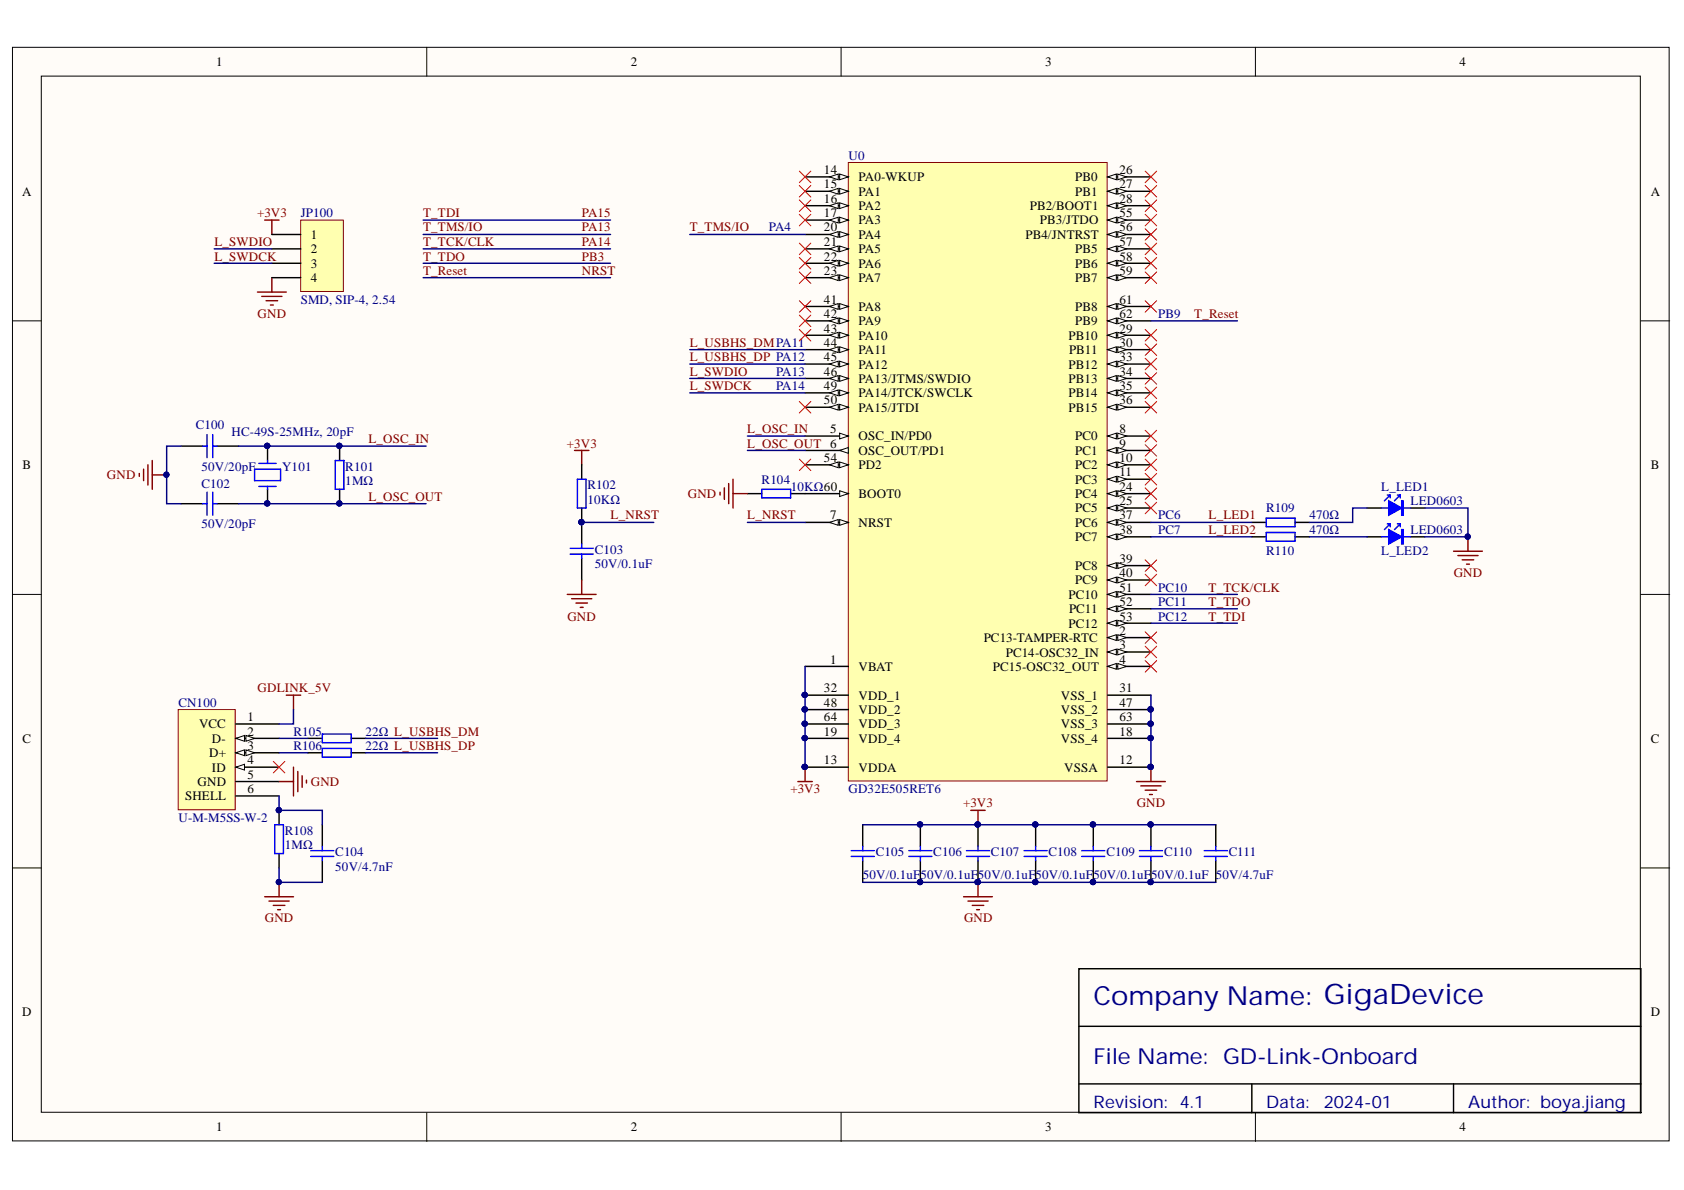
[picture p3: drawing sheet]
<svg xmlns="http://www.w3.org/2000/svg" width="297mm" height="210mm" viewBox="0 0 297 210" stroke-linecap="round" stroke-linejoin="round" font-family="sans-serif">
<defs><g id="words">
<text font-size="4.6" fill="#000080" x="192.9" y="177.3">Company Name: GigaDevice</text>
<text font-size="3.9" fill="#000080" x="192.9" y="187.7">File Name: GD-Link-Onboard</text>
<g font-size="3" fill="#000080">
<text x="192.9" y="195.4">Revision: 4.1</text>
<text x="223.3" y="195.4">Data:</text>
<text x="233.5" y="195.4">2024-01</text>
<text x="259" y="195.4">Author: boya.jiang</text>
</g>
<g font-size="2.3">
<text x="38.2" y="11.7">1</text>
<text x="111.2" y="11.7">2</text>
<text x="184.3" y="11.7">3</text>
<text x="257.4" y="11.7">4</text>
<text x="3.9" y="34.5">A</text>
<text x="145.3" y="30.7">14</text>
<text x="145.3" y="33.2">15</text>
<text x="145.3" y="35.8">16</text>
<text x="151.4" y="31.9">PA0-WKUP</text>
<text x="151.4" y="34.5">PA1</text>
<text x="189.7" y="31.9">PB0</text>
<text x="189.7" y="34.5">PB1</text>
<text x="197.5" y="30.7">26</text>
<text x="197.5" y="33.2">27</text>
<text x="197.5" y="35.8">28</text>
<text x="291.2" y="34.5">A</text>
<text x="145.3" y="38.3">17</text>
<text x="145.3" y="40.8">20</text>
<text x="151.4" y="37">PA2</text>
<text x="151.4" y="39.6">PA3</text>
<text x="181.6" y="37">PB2/BOOT1</text>
<text x="183.4" y="39.6">PB3/JTDO</text>
<text x="197.5" y="38.3">55</text>
<text x="197.5" y="40.8">56</text>
<text x="54.8" y="42.1">1</text>
<text x="54.8" y="44.7">2</text>
<text x="54.8" y="47.2">3</text>
<text x="145.3" y="43.4">21</text>
<text x="145.3" y="46">22</text>
<text x="151.4" y="42.1">PA4</text>
<text x="151.4" y="44.7">PA5</text>
<text x="151.4" y="47.2">PA6</text>
<text x="180.9" y="42.1">PB4/JNTRST</text>
<text x="189.7" y="44.7">PB5</text>
<text x="189.7" y="47.2">PB6</text>
<text x="197.5" y="43.4">57</text>
<text x="197.5" y="46">58</text>
<text x="54.8" y="49.8">4</text>
<text x="145.3" y="48.5">23</text>
<text x="145.3" y="53.6">41</text>
<text x="151.4" y="49.8">PA7</text>
<text x="189.7" y="49.8">PB7</text>
<text x="197.5" y="48.5">59</text>
<text x="197.5" y="53.6">61</text>
<text x="145.3" y="56.1">42</text>
<text x="145.3" y="58.7">43</text>
<text x="151.4" y="54.9">PA8</text>
<text x="151.4" y="57.4">PA9</text>
<text x="151.4" y="59.9">PA10</text>
<text x="188.5" y="59.9">PB10</text>
<text x="189.7" y="54.9">PB8</text>
<text x="189.7" y="57.4">PB9</text>
<text x="197.5" y="56.1">62</text>
<text x="197.5" y="58.7">29</text>
<text x="145.3" y="61.2">44</text>
<text x="145.3" y="63.7">45</text>
<text x="151.4" y="62.5">PA11</text>
<text x="151.4" y="65">PA12</text>
<text x="188.5" y="65">PB12</text>
<text x="188.6" y="62.5">PB11</text>
<text x="197.5" y="61.2">30</text>
<text x="197.5" y="63.7">33</text>
<text x="145.3" y="66.3">46</text>
<text x="145.3" y="68.8">49</text>
<text x="145.3" y="71.3">50</text>
<text x="151.4" y="67.5">PA13/JTMS/SWDIO</text>
<text x="151.4" y="70.1">PA14/JTCK/SWCLK</text>
<text x="188.5" y="67.5">PB13</text>
<text x="188.5" y="70.1">PB14</text>
<text x="197.5" y="66.3">34</text>
<text x="197.5" y="68.8">35</text>
<text x="197.5" y="71.3">36</text>
<text x="146.4" y="76.4">5</text>
<text x="151.4" y="77.7">OSC_IN/PD0</text>
<text x="151.4" y="72.6">PA15/JTDI</text>
<text x="188.5" y="72.6">PB15</text>
<text x="189.7" y="77.7">PC0</text>
<text x="197.5" y="76.4">8</text>
<text x="4" y="82.8">B</text>
<text x="145.3" y="81.5">54</text>
<text x="151.4" y="80.2">OSC_OUT/PD1</text>
<text x="151.4" y="82.8">PD2</text>
<text x="189.7" y="80.2">PC1</text>
<text x="189.7" y="82.8">PC2</text>
<text x="197.5" y="78.9">9</text>
<text x="197.5" y="81.5">10</text>
<text x="291.2" y="82.8">B</text>
<text x="151.4" y="87.8">BOOT0</text>
<text x="189.7" y="85.3">PC3</text>
<text x="189.7" y="87.8">PC4</text>
<text x="197.5" y="84">11</text>
<text x="197.5" y="86.6">24</text>
<text x="197.5" y="89.1">25</text>
<text x="146.4" y="91.6">7</text>
<text x="151.4" y="92.9">NRST</text>
<text x="189.7" y="90.4">PC5</text>
<text x="189.7" y="92.9">PC6</text>
<text x="189.7" y="95.4">PC7</text>
<text x="197.5" y="91.6">37</text>
<text x="197.5" y="94.2">38</text>
<text x="189.7" y="100.5">PC8</text>
<text x="197.5" y="99.2">39</text>
<text x="197.5" y="101.8">40</text>
<text x="188.5" y="105.7">PC10</text>
<text x="189.7" y="103">PC9</text>
<text x="197.5" y="104.4">51</text>
<text x="197.5" y="106.9">52</text>
<text x="173.5" y="113.3">PC13-TAMPER-RTC</text>
<text x="188.5" y="110.7">PC12</text>
<text x="188.6" y="108.2">PC11</text>
<text x="197.5" y="109.5">53</text>
<text x="197.5" y="112">2</text>
<text x="146.4" y="117.1">1</text>
<text x="151.4" y="118.3">VBAT</text>
<text x="175.1" y="118.3">PC15-OSC32_OUT</text>
<text x="177.4" y="115.8">PC14-OSC32_IN</text>
<text x="197.5" y="114.5">3</text>
<text x="197.5" y="117.1">4</text>
<text x="145.3" y="122.1">32</text>
<text x="145.3" y="124.7">48</text>
<text x="151.4" y="123.4">VDD_1</text>
<text x="151.4" y="125.9">VDD_2</text>
<text x="187.1" y="123.4">VSS_1</text>
<text x="187.1" y="125.9">VSS_2</text>
<text x="197.5" y="122.1">31</text>
<text x="197.5" y="124.7">47</text>
<text x="4" y="131">C</text>
<text x="35.1" y="128.5">VCC</text>
<text x="37.4" y="131">D-</text>
<text x="43.7" y="127.2">1</text>
<text x="43.7" y="129.7">2</text>
<text x="145.3" y="127.2">64</text>
<text x="145.3" y="129.7">19</text>
<text x="151.4" y="128.5">VDD_3</text>
<text x="151.4" y="131">VDD_4</text>
<text x="187.1" y="128.5">VSS_3</text>
<text x="187.1" y="131">VSS_4</text>
<text x="197.5" y="127.2">63</text>
<text x="197.5" y="129.7">18</text>
<text x="291.2" y="131">C</text>
<text x="36.9" y="133.6">D+</text>
<text x="37.4" y="136.1">ID</text>
<text x="43.7" y="132.3">3</text>
<text x="43.7" y="134.8">4</text>
<text x="43.7" y="137.4">5</text>
<text x="145.3" y="134.8">13</text>
<text x="151.4" y="136.1">VDDA</text>
<text x="187.7" y="136.1">VSSA</text>
<text x="197.5" y="134.8">12</text>
<text x="32.7" y="141.2">SHELL</text>
<text x="34.9" y="138.6">GND</text>
<text x="43.7" y="139.9">6</text>
<text x="3.9" y="179.3">D</text>
<text x="291.2" y="179.3">D</text>
<text x="38.2" y="199.6">1</text>
<text x="111.2" y="199.6">2</text>
<text x="184.3" y="199.6">3</text>
<text x="257.4" y="199.6">4</text>
</g>
<g font-size="2.3" fill="#000080">
<text x="149.7" y="28.1">U0</text>
<text x="53" y="38.3">JP100</text>
<text x="135.6" y="40.8">PA4</text>
<text x="53" y="53.6">SMD, SIP-4, 2.54</text>
<text x="204.3" y="56.1">PB9</text>
<text x="136.9" y="68.8">PA14</text>
<text x="136.9" y="66.3">PA13</text>
<text x="34.5" y="75.7">C100</text>
<text x="40.9" y="76.9">HC-49S-25MHz, 20pF</text>
<text x="35.5" y="83">50V/20pF</text>
<text x="49.7" y="83">Y101</text>
<text x="60.9" y="83">R101</text>
<text x="35.5" y="86">C102</text>
<text x="60.9" y="85.5">1MΩ</text>
<text x="103.6" y="86.3">R102</text>
<text x="103.6" y="88.8">10KΩ</text>
<text x="134.3" y="85.3">R104</text>
<text x="139.5" y="86.6">10KΩ60</text>
<text x="243.6" y="86.6">L_LED1</text>
<text x="248.8" y="89.1">LED0603</text>
<text x="35.5" y="93.1">50V/20pF</text>
<text x="204.3" y="91.6">PC6</text>
<text x="204.3" y="94.2">PC7</text>
<text x="223.3" y="90.4">R109</text>
<text x="231" y="91.6">470Ω</text>
<text x="231" y="94.2">470Ω</text>
<text x="248.8" y="94.2">LED0603</text>
<text x="104.9" y="97.7">C103</text>
<text x="104.9" y="100.2">50V/0.1uF</text>
<text x="223.3" y="98">R110</text>
<text x="243.6" y="98">L_LED2</text>
<text x="204.3" y="104.4">PC10</text>
<text x="204.3" y="106.9">PC11</text>
<text x="204.3" y="109.5">PC12</text>
<text x="31.5" y="124.7">CN100</text>
<text x="51.8" y="129.7">R105</text>
<text x="64.5" y="129.7">22Ω L_USBHS_DM</text>
<text x="51.8" y="132.3">R106</text>
<text x="64.5" y="132.3">22Ω L_USBHS_DP</text>
<text x="149.7" y="139.9">GD32E505RET6</text>
<text x="31.5" y="145">U-M-M5SS-W-2</text>
<text x="50.3" y="147.2">R108</text>
<text x="50.3" y="149.8">1MΩ</text>
<text x="59.1" y="151.1">C104</text>
<text x="59.1" y="153.6">50V/4.7nF</text>
<text x="152.2" y="155.1">50V/0.1uF</text>
<text x="154.5" y="151.1">C105</text>
<text x="162.3" y="155.1">50V/0.1uF50V/0.1uF50V/0.1uF</text>
<text x="164.6" y="151.1">C106</text>
<text x="174.8" y="151.1">C107</text>
<text x="184.9" y="151.1">C108</text>
<text x="192.9" y="155.1">50V/0.1uF</text>
<text x="195.2" y="151.1">C109</text>
<text x="203" y="155.1">50V/0.1uF</text>
<text x="205.3" y="151.1">C110</text>
<text x="214.5" y="155.1">50V/4.7uF</text>
<text x="216.7" y="151.1">C111</text>
</g>
<g font-size="2.3" fill="#800000">
<text x="45.3" y="38.3">+3V3</text>
<text x="74.6" y="40.8">T_TMS/IO</text>
<text x="74.6" y="38.3">T_TDI</text>
<text x="102.6" y="38.3">PA15</text>
<text x="102.6" y="40.8">PA13</text>
<text x="121.7" y="40.8">T_TMS/IO</text>
<text x="37.8" y="43.4">L_SWDIO</text>
<text x="37.8" y="46">L_SWDCK</text>
<text x="74.6" y="43.4">T_TCK/CLK</text>
<text x="74.6" y="46">T_TDO</text>
<text x="102.6" y="43.4">PA14</text>
<text x="102.6" y="46">PB3</text>
<text x="74.6" y="48.5">T_Reset</text>
<text x="102.6" y="48.5">NRST</text>
<text x="45.4" y="56.1">GND</text>
<text x="210.6" y="56.1">T_Reset</text>
<text x="121.7" y="63.7">L_USBHS_DP PA12</text>
<text x="121.7" y="61.2">L_USBHS_DMPA11</text>
<text x="121.7" y="66.3">L_SWDIO</text>
<text x="121.7" y="68.8">L_SWDCK</text>
<text x="131.8" y="76.4">L_OSC_IN</text>
<text x="65" y="78.2">L_OSC_IN</text>
<text x="100" y="78.9">+3V3</text>
<text x="131.8" y="78.9">L_OSC_OUT 6</text>
<text x="18.9" y="84.5">GND</text>
<text x="65" y="88.3">L_OSC_OUT</text>
<text x="121.3" y="87.8">GND</text>
<text x="107.7" y="91.6">L_NRST</text>
<text x="131.8" y="91.6">L_NRST</text>
<text x="213.2" y="91.6">L_LED1</text>
<text x="213.2" y="94.2">L_LED2</text>
<text x="256.4" y="101.8">GND</text>
<text x="213.2" y="104.4">T_TCK/CLK</text>
<text x="213.2" y="106.9">T_TDO</text>
<text x="100.1" y="109.5">GND</text>
<text x="213.2" y="109.5">T_TDI</text>
<text x="45.4" y="122.1">GDLINK_5V</text>
<text x="54.8" y="138.6">GND</text>
<text x="139.4" y="139.9">+3V3</text>
<text x="169.9" y="142.4">+3V3</text>
<text x="200.5" y="142.4">GND</text>
<text x="46.7" y="162.7">GND</text>
<text x="170" y="162.7">GND</text>
</g>
</g></defs>
<g fill="#fffcf8" stroke="#000" stroke-width=".18">
<path d="M2.2 8.3h292.2v192.9h-292.2z"/>
<path d="M7.3 13.4h282v182.8h-282z"/>
</g>
<path d="M75.3 8.3v5.1M148.4 8.3v5.1M221.4 8.3v5.1M2.2 56.6h5.1M289.4 56.6h5.1M2.2 104.8h5.1M289.4 104.8h5.1M2.2 153.1h5.1M289.4 153.1h5.1M75.3 196.3v5M148.4 196.3v5M221.4 196.3v5" fill="none" stroke="#000" stroke-width=".18"/>
<g fill="none" stroke="#000" stroke-width=".25">
<path d="M131.8 87.1h2.6M139.5 87.1h2.5M241.1 89.6h2.6M248.8 89.6h2.5M152.2 145.5v3.8M152.2 151.8v3.8M162.3 145.5v3.8M162.3 151.8v3.8M172.5 145.5v3.8M172.5 151.8v3.8M182.7 145.5v3.8M182.7 151.8v3.8"/>
<path d="M192.8 145.5v3.8M192.8 151.8v3.8M190.3 170.9h99.1v25.4h-99.1zM190.3 181h99.1M190.3 191.2h99.1M220.8 191.2v5.1M256.4 191.2v5.1"/>
</g>
<g fill="none" stroke="#00f" stroke-width=".25">
<path d="M134.4 86.3h5.1v1.5h-5.1zM150.1 150h4.1M150.1 151.1h4.1M152.2 149.3v.7M152.2 151.1v.7M160.3 150h4.1M160.3 151.1h4.1M162.3 149.3v.7M162.3 151.1v.7M170.5 150h4M170.5 151.1h4M172.5 149.3v.7"/>
<path d="M172.5 151.1v.7M180.6 150h4.1M180.6 151.1h4.1M182.7 149.3v.7M182.7 151.1v.7M190.8 150h4.1M190.8 151.1h4.1M192.8 149.3v.7M192.8 151.1v.7"/>
</g>
<g fill="none" stroke="#800000" stroke-width=".25">
<path d="M46.7 38.8h2.5M48 38.8v2.6M45.4 51.5h5.1M46.2 52.3h3.5M46.9 53h2.1M47.7 53.8h.5M48 49v2.5M127 86.8v.5M127.8 86.1v2M128.5 85.3v3.5M129.3 84.5v5.1M129.3 87.1h2.5"/>
<path d="M140.7 137.9h2.6M142 135.3v2.6M200.5 137.9h5.1M201.2 138.6h3.6M202 139.4h2M203 135.3v2.6M170 158.2h5.1M170.7 158.9h3.6M171.2 142.9h2.6M171.5 159.7h2M172.5 142.9v2.6M172.5 155.6v2.6"/>
<path d="M202.8 140.1h.5M172.3 160.5h.5"/>
</g>
<g fill="#000080" stroke="#000080" stroke-width=".18">
<circle cx="162.3" cy="155.6" r=".46"/>
<circle cx="162.3" cy="145.4" r=".46"/>
<circle cx="172.5" cy="155.6" r=".46"/>
<circle cx="172.5" cy="145.4" r=".46"/>
<circle cx="182.6" cy="155.6" r=".46"/>
<circle cx="182.6" cy="145.4" r=".46"/>
<circle cx="192.8" cy="155.6" r=".46"/>
<circle cx="192.8" cy="145.4" r=".46"/>
<circle cx="203" cy="135.3" r=".46"/>
<circle cx="141.9" cy="135.3" r=".46"/>
</g>
<path d="M245 88.3l2.2 1.3-2.2 1.3z" fill="#00f"/>
<path d="M243.7 89.6h1.3M244.7 87.3h.5M245 88.3l2.2 1.3-2.2 1.3zM245.2 87.3l-1 1M245.2 87.3v.5M246.5 87.3h.5M247 87.3l-1 1M247 87.3v.5M247.2 88.3h.3v2.6h-.3zM247.4 88.3v2.6M247.5 89.6h1.3" fill="none" stroke="#00f" stroke-width=".25"/>
<path d="M241.1 94.7h2.6M248.8 94.7h2.5" fill="none" stroke="#000" stroke-width=".25"/>
<path d="M245 93.4l2.2 1.3-2.2 1.3z" fill="#00f"/>
<path d="M243.7 94.7h1.3M244.7 92.4h.5M245 93.4l2.2 1.3-2.2 1.3zM245.2 92.4l-1 1M245.2 92.4v.5M246.5 92.4h.5M247 92.4l-1 1M247 92.4v.5M247.2 93.4h.3v2.6h-.3zM247.4 93.4v2.6M247.5 94.7h1.3" fill="none" stroke="#00f" stroke-width=".25"/>
<path d="M256.4 97.2h5.1M257.2 98h3.5M257.9 98.8h2.1M258.7 99.5h.5M258.9 94.7v2.5" fill="none" stroke="#800000" stroke-width=".25"/>
<circle cx="258.9" cy="94.7" r=".46" fill="#000080" stroke="#000080" stroke-width=".18"/>
<path d="M149.6 28.7h45.7v109.1h-45.7z" fill="#ffffb0" stroke="#800000" stroke-width=".18"/>
<path d="M142 87.1h7.6" fill="none" stroke="#000" stroke-width=".25"/>
<path d="M148.1 86.6l1.5 .5-1.5 .5z" fill="#fffcf8"/>
<path d="M148.1 86.6l1.5 .5-1.5 .5z" fill="none" stroke="#000" stroke-width=".18"/>
<path d="M142 92.1h7.6" fill="none" stroke="#000" stroke-width=".25"/>
<path d="M148.1 91.6l1.5 .5-1.5 .6z" fill="#fffcf8"/>
<path d="M148.1 91.6l1.5 .5-1.5 .6z" fill="none" stroke="#000" stroke-width=".18"/>
<path d="M146.3 92.1l1.6-.5v1.1z" fill="#fffcf8"/>
<path d="M146.3 92.1l1.6-.5v1.1z" fill="none" stroke="#000" stroke-width=".18"/>
<path d="M142 76.9h7.6" fill="none" stroke="#000" stroke-width=".25"/>
<path d="M148.1 76.4l1.5 .5-1.5 .5z" fill="#fffcf8"/>
<path d="M148.1 76.4l1.5 .5-1.5 .5z" fill="none" stroke="#000" stroke-width=".18"/>
<path d="M142 79.5h7.6" fill="none" stroke="#000" stroke-width=".25"/>
<path d="M148.1 79.5l1.5-.6v1.1z" fill="#fffcf8"/>
<path d="M148.1 79.5l1.5-.6v1.1z" fill="none" stroke="#000" stroke-width=".18"/>
<path d="M142 31.2h7.6" fill="none" stroke="#000" stroke-width=".25"/>
<path d="M148.1 30.7l1.5 .5-1.5 .5z" fill="#fffcf8"/>
<path d="M148.1 30.7l1.5 .5-1.5 .5z" fill="none" stroke="#000" stroke-width=".18"/>
<path d="M146.3 31.2l1.6-.5v1z" fill="#fffcf8"/>
<path d="M146.3 31.2l1.6-.5v1z" fill="none" stroke="#000" stroke-width=".18"/>
<path d="M142 33.7h7.6" fill="none" stroke="#000" stroke-width=".25"/>
<path d="M148.1 33.2l1.5 .5-1.5 .5z" fill="#fffcf8"/>
<path d="M148.1 33.2l1.5 .5-1.5 .5z" fill="none" stroke="#000" stroke-width=".18"/>
<path d="M146.3 33.7l1.6-.5v1z" fill="#fffcf8"/>
<path d="M146.3 33.7l1.6-.5v1z" fill="none" stroke="#000" stroke-width=".18"/>
<path d="M142 36.3h7.6" fill="none" stroke="#000" stroke-width=".25"/>
<path d="M148.1 35.8l1.5 .5-1.5 .5z" fill="#fffcf8"/>
<path d="M148.1 35.8l1.5 .5-1.5 .5z" fill="none" stroke="#000" stroke-width=".18"/>
<path d="M146.3 36.3l1.6-.5v1z" fill="#fffcf8"/>
<path d="M146.3 36.3l1.6-.5v1z" fill="none" stroke="#000" stroke-width=".18"/>
<path d="M142 38.8h7.6" fill="none" stroke="#000" stroke-width=".25"/>
<path d="M148.1 38.3l1.5 .5-1.5 .5z" fill="#fffcf8"/>
<path d="M148.1 38.3l1.5 .5-1.5 .5z" fill="none" stroke="#000" stroke-width=".18"/>
<path d="M146.3 38.8l1.6-.5v1z" fill="#fffcf8"/>
<path d="M146.3 38.8l1.6-.5v1z" fill="none" stroke="#000" stroke-width=".18"/>
<path d="M142 41.4h7.6" fill="none" stroke="#000" stroke-width=".25"/>
<path d="M148.1 40.9l1.5 .5-1.5 .5z" fill="#fffcf8"/>
<path d="M148.1 40.9l1.5 .5-1.5 .5z" fill="none" stroke="#000" stroke-width=".18"/>
<path d="M146.3 41.4l1.6-.5v1z" fill="#fffcf8"/>
<path d="M146.3 41.4l1.6-.5v1z" fill="none" stroke="#000" stroke-width=".18"/>
<path d="M142 43.9h7.6" fill="none" stroke="#000" stroke-width=".25"/>
<path d="M148.1 43.4l1.5 .5-1.5 .5z" fill="#fffcf8"/>
<path d="M148.1 43.4l1.5 .5-1.5 .5z" fill="none" stroke="#000" stroke-width=".18"/>
<path d="M146.3 43.9l1.6-.5v1z" fill="#fffcf8"/>
<path d="M146.3 43.9l1.6-.5v1z" fill="none" stroke="#000" stroke-width=".18"/>
<path d="M142 46.4h7.6" fill="none" stroke="#000" stroke-width=".25"/>
<path d="M148.1 45.9l1.5 .5-1.5 .5z" fill="#fffcf8"/>
<path d="M148.1 45.9l1.5 .5-1.5 .5z" fill="none" stroke="#000" stroke-width=".18"/>
<path d="M146.3 46.4l1.6-.5v1z" fill="#fffcf8"/>
<path d="M146.3 46.4l1.6-.5v1z" fill="none" stroke="#000" stroke-width=".18"/>
<path d="M142 49h7.6" fill="none" stroke="#000" stroke-width=".25"/>
<path d="M148.1 48.5l1.5 .5-1.5 .5z" fill="#fffcf8"/>
<path d="M148.1 48.5l1.5 .5-1.5 .5z" fill="none" stroke="#000" stroke-width=".18"/>
<path d="M146.3 49l1.6-.5v1z" fill="#fffcf8"/>
<path d="M146.3 49l1.6-.5v1z" fill="none" stroke="#000" stroke-width=".18"/>
<path d="M142 54.1h7.6" fill="none" stroke="#000" stroke-width=".25"/>
<path d="M148.1 53.5l1.5 .6-1.5 .5z" fill="#fffcf8"/>
<path d="M148.1 53.5l1.5 .6-1.5 .5z" fill="none" stroke="#000" stroke-width=".18"/>
<path d="M146.3 54.1l1.6-.6v1.1z" fill="#fffcf8"/>
<path d="M146.3 54.1l1.6-.6v1.1z" fill="none" stroke="#000" stroke-width=".18"/>
<path d="M142 56.6h7.6" fill="none" stroke="#000" stroke-width=".25"/>
<path d="M148.1 56.1l1.5 .5-1.5 .5z" fill="#fffcf8"/>
<path d="M148.1 56.1l1.5 .5-1.5 .5z" fill="none" stroke="#000" stroke-width=".18"/>
<path d="M146.3 56.6l1.6-.5v1z" fill="#fffcf8"/>
<path d="M146.3 56.6l1.6-.5v1z" fill="none" stroke="#000" stroke-width=".18"/>
<path d="M142 59.1h7.6" fill="none" stroke="#000" stroke-width=".25"/>
<path d="M148.1 58.6l1.5 .5-1.5 .5z" fill="#fffcf8"/>
<path d="M148.1 58.6l1.5 .5-1.5 .5z" fill="none" stroke="#000" stroke-width=".18"/>
<path d="M146.3 59.1l1.6-.5v1z" fill="#fffcf8"/>
<path d="M146.3 59.1l1.6-.5v1z" fill="none" stroke="#000" stroke-width=".18"/>
<path d="M142 61.7h7.6" fill="none" stroke="#000" stroke-width=".25"/>
<path d="M148.1 61.2l1.5 .5-1.5 .5z" fill="#fffcf8"/>
<path d="M148.1 61.2l1.5 .5-1.5 .5z" fill="none" stroke="#000" stroke-width=".18"/>
<path d="M146.3 61.7l1.6-.5v1z" fill="#fffcf8"/>
<path d="M146.3 61.7l1.6-.5v1z" fill="none" stroke="#000" stroke-width=".18"/>
<path d="M142 64.2h7.6" fill="none" stroke="#000" stroke-width=".25"/>
<path d="M148.1 63.7l1.5 .5-1.5 .5z" fill="#fffcf8"/>
<path d="M148.1 63.7l1.5 .5-1.5 .5z" fill="none" stroke="#000" stroke-width=".18"/>
<path d="M146.3 64.2l1.6-.5v1z" fill="#fffcf8"/>
<path d="M146.3 64.2l1.6-.5v1z" fill="none" stroke="#000" stroke-width=".18"/>
<path d="M142 66.8h7.6" fill="none" stroke="#000" stroke-width=".25"/>
<path d="M148.1 66.2l1.5 .6-1.5 .5z" fill="#fffcf8"/>
<path d="M148.1 66.2l1.5 .6-1.5 .5z" fill="none" stroke="#000" stroke-width=".18"/>
<path d="M146.3 66.8l1.6-.6v1.1z" fill="#fffcf8"/>
<path d="M146.3 66.8l1.6-.6v1.1z" fill="none" stroke="#000" stroke-width=".18"/>
<path d="M142 69.3h7.6" fill="none" stroke="#000" stroke-width=".25"/>
<path d="M148.1 68.8l1.5 .5-1.5 .5z" fill="#fffcf8"/>
<path d="M148.1 68.8l1.5 .5-1.5 .5z" fill="none" stroke="#000" stroke-width=".18"/>
<path d="M146.3 69.3l1.6-.5v1z" fill="#fffcf8"/>
<path d="M146.3 69.3l1.6-.5v1z" fill="none" stroke="#000" stroke-width=".18"/>
<path d="M142 71.8h7.6" fill="none" stroke="#000" stroke-width=".25"/>
<path d="M148.1 71.3l1.5 .5-1.5 .5z" fill="#fffcf8"/>
<path d="M148.1 71.3l1.5 .5-1.5 .5z" fill="none" stroke="#000" stroke-width=".18"/>
<path d="M146.3 71.8l1.6-.5v1z" fill="#fffcf8"/>
<path d="M146.3 71.8l1.6-.5v1z" fill="none" stroke="#000" stroke-width=".18"/>
<path d="M195.4 31.2h7.6" fill="none" stroke="#000" stroke-width=".25"/>
<path d="M195.4 31.2l1.5-.5v1z" fill="#fffcf8"/>
<path d="M195.4 31.2l1.5-.5v1z" fill="none" stroke="#000" stroke-width=".18"/>
<path d="M197.2 30.7l1.5 .5-1.5 .5z" fill="#fffcf8"/>
<path d="M197.2 30.7l1.5 .5-1.5 .5z" fill="none" stroke="#000" stroke-width=".18"/>
<path d="M195.4 33.7h7.6" fill="none" stroke="#000" stroke-width=".25"/>
<path d="M195.4 33.7l1.5-.5v1z" fill="#fffcf8"/>
<path d="M195.4 33.7l1.5-.5v1z" fill="none" stroke="#000" stroke-width=".18"/>
<path d="M197.2 33.2l1.5 .5-1.5 .5z" fill="#fffcf8"/>
<path d="M197.2 33.2l1.5 .5-1.5 .5z" fill="none" stroke="#000" stroke-width=".18"/>
<path d="M195.4 36.3h7.6" fill="none" stroke="#000" stroke-width=".25"/>
<path d="M195.4 36.3l1.5-.5v1z" fill="#fffcf8"/>
<path d="M195.4 36.3l1.5-.5v1z" fill="none" stroke="#000" stroke-width=".18"/>
<path d="M197.2 35.8l1.5 .5-1.5 .5z" fill="#fffcf8"/>
<path d="M197.2 35.8l1.5 .5-1.5 .5z" fill="none" stroke="#000" stroke-width=".18"/>
<path d="M195.4 38.8h7.6" fill="none" stroke="#000" stroke-width=".25"/>
<path d="M195.4 38.8l1.5-.5v1z" fill="#fffcf8"/>
<path d="M195.4 38.8l1.5-.5v1z" fill="none" stroke="#000" stroke-width=".18"/>
<path d="M197.2 38.3l1.5 .5-1.5 .5z" fill="#fffcf8"/>
<path d="M197.2 38.3l1.5 .5-1.5 .5z" fill="none" stroke="#000" stroke-width=".18"/>
<path d="M195.4 41.4h7.6" fill="none" stroke="#000" stroke-width=".25"/>
<path d="M195.4 41.4l1.5-.5v1z" fill="#fffcf8"/>
<path d="M195.4 41.4l1.5-.5v1z" fill="none" stroke="#000" stroke-width=".18"/>
<path d="M197.2 40.9l1.5 .5-1.5 .5z" fill="#fffcf8"/>
<path d="M197.2 40.9l1.5 .5-1.5 .5z" fill="none" stroke="#000" stroke-width=".18"/>
<path d="M195.4 43.9h7.6" fill="none" stroke="#000" stroke-width=".25"/>
<path d="M195.4 43.9l1.5-.5v1z" fill="#fffcf8"/>
<path d="M195.4 43.9l1.5-.5v1z" fill="none" stroke="#000" stroke-width=".18"/>
<path d="M197.2 43.4l1.5 .5-1.5 .5z" fill="#fffcf8"/>
<path d="M197.2 43.4l1.5 .5-1.5 .5z" fill="none" stroke="#000" stroke-width=".18"/>
<path d="M195.4 46.4h7.6" fill="none" stroke="#000" stroke-width=".25"/>
<path d="M195.4 46.4l1.5-.5v1z" fill="#fffcf8"/>
<path d="M195.4 46.4l1.5-.5v1z" fill="none" stroke="#000" stroke-width=".18"/>
<path d="M197.2 45.9l1.5 .5-1.5 .5z" fill="#fffcf8"/>
<path d="M197.2 45.9l1.5 .5-1.5 .5z" fill="none" stroke="#000" stroke-width=".18"/>
<path d="M195.4 49h7.6" fill="none" stroke="#000" stroke-width=".25"/>
<path d="M195.4 49l1.5-.5v1z" fill="#fffcf8"/>
<path d="M195.4 49l1.5-.5v1z" fill="none" stroke="#000" stroke-width=".18"/>
<path d="M197.2 48.5l1.5 .5-1.5 .5z" fill="#fffcf8"/>
<path d="M197.2 48.5l1.5 .5-1.5 .5z" fill="none" stroke="#000" stroke-width=".18"/>
<path d="M195.4 54.1h7.6" fill="none" stroke="#000" stroke-width=".25"/>
<path d="M195.4 54.1l1.5-.6v1.1z" fill="#fffcf8"/>
<path d="M195.4 54.1l1.5-.6v1.1z" fill="none" stroke="#000" stroke-width=".18"/>
<path d="M197.2 53.5l1.5 .6-1.5 .5z" fill="#fffcf8"/>
<path d="M197.2 53.5l1.5 .6-1.5 .5z" fill="none" stroke="#000" stroke-width=".18"/>
<path d="M195.4 56.6h7.6" fill="none" stroke="#000" stroke-width=".25"/>
<path d="M195.4 56.6l1.5-.5v1z" fill="#fffcf8"/>
<path d="M195.4 56.6l1.5-.5v1z" fill="none" stroke="#000" stroke-width=".18"/>
<path d="M197.2 56.1l1.5 .5-1.5 .5z" fill="#fffcf8"/>
<path d="M197.2 56.1l1.5 .5-1.5 .5z" fill="none" stroke="#000" stroke-width=".18"/>
<path d="M195.4 59.1h7.6" fill="none" stroke="#000" stroke-width=".25"/>
<path d="M195.4 59.1l1.5-.5v1z" fill="#fffcf8"/>
<path d="M195.4 59.1l1.5-.5v1z" fill="none" stroke="#000" stroke-width=".18"/>
<path d="M197.2 58.6l1.5 .5-1.5 .5z" fill="#fffcf8"/>
<path d="M197.2 58.6l1.5 .5-1.5 .5z" fill="none" stroke="#000" stroke-width=".18"/>
<path d="M195.4 61.7h7.6" fill="none" stroke="#000" stroke-width=".25"/>
<path d="M195.4 61.7l1.5-.5v1z" fill="#fffcf8"/>
<path d="M195.4 61.7l1.5-.5v1z" fill="none" stroke="#000" stroke-width=".18"/>
<path d="M197.2 61.2l1.5 .5-1.5 .5z" fill="#fffcf8"/>
<path d="M197.2 61.2l1.5 .5-1.5 .5z" fill="none" stroke="#000" stroke-width=".18"/>
<path d="M195.4 64.2h7.6" fill="none" stroke="#000" stroke-width=".25"/>
<path d="M195.4 64.2l1.5-.5v1z" fill="#fffcf8"/>
<path d="M195.4 64.2l1.5-.5v1z" fill="none" stroke="#000" stroke-width=".18"/>
<path d="M197.2 63.7l1.5 .5-1.5 .5z" fill="#fffcf8"/>
<path d="M197.2 63.7l1.5 .5-1.5 .5z" fill="none" stroke="#000" stroke-width=".18"/>
<path d="M195.4 66.8h7.6" fill="none" stroke="#000" stroke-width=".25"/>
<path d="M195.4 66.8l1.5-.6v1.1z" fill="#fffcf8"/>
<path d="M195.4 66.8l1.5-.6v1.1z" fill="none" stroke="#000" stroke-width=".18"/>
<path d="M197.2 66.2l1.5 .6-1.5 .5z" fill="#fffcf8"/>
<path d="M197.2 66.2l1.5 .6-1.5 .5z" fill="none" stroke="#000" stroke-width=".18"/>
<path d="M195.4 69.3h7.6" fill="none" stroke="#000" stroke-width=".25"/>
<path d="M195.4 69.3l1.5-.5v1z" fill="#fffcf8"/>
<path d="M195.4 69.3l1.5-.5v1z" fill="none" stroke="#000" stroke-width=".18"/>
<path d="M197.2 68.8l1.5 .5-1.5 .5z" fill="#fffcf8"/>
<path d="M197.2 68.8l1.5 .5-1.5 .5z" fill="none" stroke="#000" stroke-width=".18"/>
<path d="M195.4 71.8h7.6" fill="none" stroke="#000" stroke-width=".25"/>
<path d="M195.4 71.8l1.5-.5v1z" fill="#fffcf8"/>
<path d="M195.4 71.8l1.5-.5v1z" fill="none" stroke="#000" stroke-width=".18"/>
<path d="M197.2 71.3l1.5 .5-1.5 .5z" fill="#fffcf8"/>
<path d="M197.2 71.3l1.5 .5-1.5 .5z" fill="none" stroke="#000" stroke-width=".18"/>
<path d="M195.4 76.9h7.6" fill="none" stroke="#000" stroke-width=".25"/>
<path d="M195.4 76.9l1.5-.5v1z" fill="#fffcf8"/>
<path d="M195.4 76.9l1.5-.5v1z" fill="none" stroke="#000" stroke-width=".18"/>
<path d="M197.2 76.4l1.5 .5-1.5 .5z" fill="#fffcf8"/>
<path d="M197.2 76.4l1.5 .5-1.5 .5z" fill="none" stroke="#000" stroke-width=".18"/>
<path d="M195.4 79.5h7.6" fill="none" stroke="#000" stroke-width=".25"/>
<path d="M195.4 79.5l1.5-.6v1.1z" fill="#fffcf8"/>
<path d="M195.4 79.5l1.5-.6v1.1z" fill="none" stroke="#000" stroke-width=".18"/>
<path d="M197.2 78.9l1.5 .6-1.5 .5z" fill="#fffcf8"/>
<path d="M197.2 78.9l1.5 .6-1.5 .5z" fill="none" stroke="#000" stroke-width=".18"/>
<path d="M195.4 82h7.6" fill="none" stroke="#000" stroke-width=".25"/>
<path d="M195.4 82l1.5-.5v1z" fill="#fffcf8"/>
<path d="M195.4 82l1.5-.5v1z" fill="none" stroke="#000" stroke-width=".18"/>
<path d="M197.2 81.5l1.5 .5-1.5 .5z" fill="#fffcf8"/>
<path d="M197.2 81.5l1.5 .5-1.5 .5z" fill="none" stroke="#000" stroke-width=".18"/>
<path d="M195.4 84.5h7.6" fill="none" stroke="#000" stroke-width=".25"/>
<path d="M195.4 84.5l1.5-.5v1z" fill="#fffcf8"/>
<path d="M195.4 84.5l1.5-.5v1z" fill="none" stroke="#000" stroke-width=".18"/>
<path d="M197.2 84l1.5 .5-1.5 .5z" fill="#fffcf8"/>
<path d="M197.2 84l1.5 .5-1.5 .5z" fill="none" stroke="#000" stroke-width=".18"/>
<path d="M195.4 87.1h7.6" fill="none" stroke="#000" stroke-width=".25"/>
<path d="M195.4 87.1l1.5-.5v1z" fill="#fffcf8"/>
<path d="M195.4 87.1l1.5-.5v1z" fill="none" stroke="#000" stroke-width=".18"/>
<path d="M197.2 86.6l1.5 .5-1.5 .5z" fill="#fffcf8"/>
<path d="M197.2 86.6l1.5 .5-1.5 .5z" fill="none" stroke="#000" stroke-width=".18"/>
<path d="M195.4 89.6h7.6" fill="none" stroke="#000" stroke-width=".25"/>
<path d="M195.4 89.6l1.5-.5v1z" fill="#fffcf8"/>
<path d="M195.4 89.6l1.5-.5v1z" fill="none" stroke="#000" stroke-width=".18"/>
<path d="M197.2 89.1l1.5 .5-1.5 .5z" fill="#fffcf8"/>
<path d="M197.2 89.1l1.5 .5-1.5 .5z" fill="none" stroke="#000" stroke-width=".18"/>
<path d="M195.4 92.1h7.6" fill="none" stroke="#000" stroke-width=".25"/>
<path d="M195.4 92.1l1.5-.5v1.1z" fill="#fffcf8"/>
<path d="M195.4 92.1l1.5-.5v1.1z" fill="none" stroke="#000" stroke-width=".18"/>
<path d="M197.2 91.6l1.5 .5-1.5 .6z" fill="#fffcf8"/>
<path d="M197.2 91.6l1.5 .5-1.5 .6z" fill="none" stroke="#000" stroke-width=".18"/>
<path d="M195.4 94.7h7.6" fill="none" stroke="#000" stroke-width=".25"/>
<path d="M195.4 94.7l1.5-.5v1z" fill="#fffcf8"/>
<path d="M195.4 94.7l1.5-.5v1z" fill="none" stroke="#000" stroke-width=".18"/>
<path d="M197.2 94.2l1.5 .5-1.5 .5z" fill="#fffcf8"/>
<path d="M197.2 94.2l1.5 .5-1.5 .5z" fill="none" stroke="#000" stroke-width=".18"/>
<path d="M195.4 99.8h7.6" fill="none" stroke="#000" stroke-width=".25"/>
<path d="M195.4 99.8l1.5-.5v1z" fill="#fffcf8"/>
<path d="M195.4 99.8l1.5-.5v1z" fill="none" stroke="#000" stroke-width=".18"/>
<path d="M197.2 99.3l1.5 .5-1.5 .5z" fill="#fffcf8"/>
<path d="M197.2 99.3l1.5 .5-1.5 .5z" fill="none" stroke="#000" stroke-width=".18"/>
<path d="M195.4 102.3h7.6" fill="none" stroke="#000" stroke-width=".25"/>
<path d="M195.4 102.3l1.5-.5v1z" fill="#fffcf8"/>
<path d="M195.4 102.3l1.5-.5v1z" fill="none" stroke="#000" stroke-width=".18"/>
<path d="M197.2 101.8l1.5 .5-1.5 .5z" fill="#fffcf8"/>
<path d="M197.2 101.8l1.5 .5-1.5 .5z" fill="none" stroke="#000" stroke-width=".18"/>
<path d="M195.4 104.8h7.6" fill="none" stroke="#000" stroke-width=".25"/>
<path d="M195.4 104.8l1.5-.5v1.1z" fill="#fffcf8"/>
<path d="M195.4 104.8l1.5-.5v1.1z" fill="none" stroke="#000" stroke-width=".18"/>
<path d="M197.2 104.3l1.5 .5-1.5 .6z" fill="#fffcf8"/>
<path d="M197.2 104.3l1.5 .5-1.5 .6z" fill="none" stroke="#000" stroke-width=".18"/>
<path d="M195.4 107.4h7.6" fill="none" stroke="#000" stroke-width=".25"/>
<path d="M195.4 107.4l1.5-.5v1z" fill="#fffcf8"/>
<path d="M195.4 107.4l1.5-.5v1z" fill="none" stroke="#000" stroke-width=".18"/>
<path d="M197.2 106.9l1.5 .5-1.5 .5z" fill="#fffcf8"/>
<path d="M197.2 106.9l1.5 .5-1.5 .5z" fill="none" stroke="#000" stroke-width=".18"/>
<path d="M195.4 109.9h7.6" fill="none" stroke="#000" stroke-width=".25"/>
<path d="M195.4 109.9l1.5-.5v1z" fill="#fffcf8"/>
<path d="M195.4 109.9l1.5-.5v1z" fill="none" stroke="#000" stroke-width=".18"/>
<path d="M197.2 109.4l1.5 .5-1.5 .5z" fill="#fffcf8"/>
<path d="M197.2 109.4l1.5 .5-1.5 .5z" fill="none" stroke="#000" stroke-width=".18"/>
<path d="M195.4 112.5h7.6" fill="none" stroke="#000" stroke-width=".25"/>
<path d="M195.4 112.5l1.5-.5v1z" fill="#fffcf8"/>
<path d="M195.4 112.5l1.5-.5v1z" fill="none" stroke="#000" stroke-width=".18"/>
<path d="M197.2 112l1.5 .5-1.5 .5z" fill="#fffcf8"/>
<path d="M197.2 112l1.5 .5-1.5 .5z" fill="none" stroke="#000" stroke-width=".18"/>
<path d="M195.4 115h7.6" fill="none" stroke="#000" stroke-width=".25"/>
<path d="M195.4 115l1.5-.5v1z" fill="#fffcf8"/>
<path d="M195.4 115l1.5-.5v1z" fill="none" stroke="#000" stroke-width=".18"/>
<path d="M197.2 114.5l1.5 .5-1.5 .5z" fill="#fffcf8"/>
<path d="M197.2 114.5l1.5 .5-1.5 .5z" fill="none" stroke="#000" stroke-width=".18"/>
<path d="M195.4 117.5h7.6" fill="none" stroke="#000" stroke-width=".25"/>
<path d="M195.4 117.5l1.5-.5v1.1z" fill="#fffcf8"/>
<path d="M195.4 117.5l1.5-.5v1.1z" fill="none" stroke="#000" stroke-width=".18"/>
<path d="M197.2 117l1.5 .5-1.5 .6z" fill="#fffcf8"/>
<path d="M197.2 117l1.5 .5-1.5 .6z" fill="none" stroke="#000" stroke-width=".18"/>
<path d="M142 82h7.6" fill="none" stroke="#000" stroke-width=".25"/>
<path d="M148.1 81.5l1.5 .5-1.5 .5z" fill="#fffcf8"/>
<path d="M148.1 81.5l1.5 .5-1.5 .5z" fill="none" stroke="#000" stroke-width=".18"/>
<path d="M146.3 82l1.6-.5v1z" fill="#fffcf8"/>
<path d="M146.3 82l1.6-.5v1z" fill="none" stroke="#000" stroke-width=".18"/>
<g fill="none" stroke="#000" stroke-width=".25">
<path d="M220.8 92.1h2.5M220.8 94.7h2.5M228.4 92.1h2.6M228.4 94.7h2.6M142 117.5h7.6M142 122.6h7.6M142 125.2h7.6M142 127.7h7.6M142 130.2h7.6M142 135.3h7.6M195.4 122.6h7.6M195.4 125.2h7.6"/>
<path d="M195.4 127.7h7.6M195.4 130.2h7.6M195.4 135.3h7.6"/>
</g>
<g fill="#000080" stroke="#000080" stroke-width=".18">
<circle cx="141.9" cy="122.6" r=".46"/>
<circle cx="141.9" cy="125.1" r=".47"/>
<circle cx="141.9" cy="127.7" r=".46"/>
<circle cx="141.9" cy="130.2" r=".46"/>
<circle cx="141.9" cy="135.3" r=".46"/>
<circle cx="202.9" cy="125.1" r=".47"/>
<circle cx="203" cy="127.7" r=".46"/>
<circle cx="203" cy="130.2" r=".46"/>
<circle cx="203" cy="135.3" r=".46"/>
</g>
<path d="M223.3 91.4h5.1v1.5h-5.1zM223.3 93.9h5.1v1.6h-5.1z" fill="none" stroke="#00f" stroke-width=".25"/>
<path d="M53 38.8h7.6v12.6h-7.6z" fill="#ffffb0" stroke="#800000" stroke-width=".18"/>
<path d="M48 41.4h5M48 43.9h5M48 46.4h5M48 49h5M31.9 78.7h3.9M38.3 78.7h3.8M47.2 78.7v2.5M59.9 78.7v2.5M31.9 88.8h3.9M38.3 88.8h3.8M47.2 86.3v2.5M59.9 86.3v2.5" fill="none" stroke="#000" stroke-width=".25"/>
<g fill="none" stroke="#00f" stroke-width=".25">
<path d="M35.8 78.7h.7M36.5 76.7v4M37.5 78.7h.8M37.5 76.7v4M35.8 88.8h.7M36.5 86.8v4.1M37.5 86.8v4.1M37.5 88.8h.8M44.9 82.8h4.6v2h-4.6zM45.7 81.7h3M45.7 85.8h3M47.2 81.2v.5"/>
<path d="M47.2 85.8v.5M59.1 81.2h1.6v5.1h-1.6z"/>
</g>
<path d="M24.6 83.5v.5M25.3 82.8v2M26.1 82v3.5M26.9 81.2v5.1M26.9 83.8h2.5M50.5 122.6h2.5M51.8 122.6v2.6" fill="none" stroke="#800000" stroke-width=".25"/>
<g fill="#000080" stroke="#000080" stroke-width=".18">
<circle cx="29.3" cy="83.7" r=".46"/>
<circle cx="59.9" cy="88.8" r=".46"/>
<circle cx="59.9" cy="78.6" r=".46"/>
<circle cx="47.1" cy="88.8" r=".46"/>
<circle cx="47.1" cy="78.6" r=".46"/>
</g>
<path d="M31.4 125.2h10.1v17.6h-10.1z" fill="#ffffb0" stroke="#800000" stroke-width=".18"/>
<path d="M41.6 127.7h7.6M41.6 130.2h7.6" fill="none" stroke="#000" stroke-width=".25"/>
<path d="M41.6 130.2l1.5-.5v1z" fill="#fffcf8"/>
<path d="M41.6 130.2l1.5-.5v1z" fill="none" stroke="#000" stroke-width=".18"/>
<path d="M43.4 129.7l1.5 .5-1.5 .5z" fill="#fffcf8"/>
<path d="M43.4 129.7l1.5 .5-1.5 .5z" fill="none" stroke="#000" stroke-width=".18"/>
<path d="M41.6 132.8h7.6" fill="none" stroke="#000" stroke-width=".25"/>
<path d="M41.6 132.8l1.5-.5v1z" fill="#fffcf8"/>
<path d="M41.6 132.8l1.5-.5v1z" fill="none" stroke="#000" stroke-width=".18"/>
<path d="M43.4 132.3l1.5 .5-1.5 .5z" fill="#fffcf8"/>
<path d="M43.4 132.3l1.5 .5-1.5 .5z" fill="none" stroke="#000" stroke-width=".18"/>
<path d="M41.6 135.3h7.6" fill="none" stroke="#000" stroke-width=".25"/>
<path d="M41.6 135.3l1.5-.5v1z" fill="#fffcf8"/>
<path d="M41.6 135.3l1.5-.5v1z" fill="none" stroke="#000" stroke-width=".18"/>
<g fill="none" stroke="#000" stroke-width=".25">
<path d="M102.6 82v2.5M102.6 89.6v6.4M102.6 98.5v3.8M41.6 137.9h7.6M54.3 130.2h2.6M54.3 132.8h2.6M61.9 130.2h2.6M61.9 132.8h2.6M41.6 140.4h7.6M49.2 142.9v2.6M49.2 150.6v2.5M56.9 145.5v3.8"/>
<path d="M56.9 151.8v3.8M203 145.5v3.8M203 151.8v3.8M214.5 145.5v3.8M214.5 151.8v3.8"/>
</g>
<g fill="none" stroke="#00f" stroke-width=".25">
<path d="M100.6 97.7h4M100.6 96.7h4M101.8 84.5h1.6v5.1h-1.6zM102.6 96v.7M102.6 97.7v.8M56.9 129.5h5v1.5h-5zM56.9 132h5v1.5h-5zM48.5 145.5h1.5v5.1h-1.5zM54.8 150h4.1M54.8 151.1h4.1M56.9 149.3v.7M56.9 151.1v.7"/>
<path d="M201 150h4M201 151.1h4M203 149.3v.7M203 151.1v.7M212.4 150h4.1M212.4 151.1h4.1M214.5 149.3v.7M214.5 151.1v.7"/>
</g>
<g fill="none" stroke="#f00" stroke-width=".18">
<path d="M141 37.8l2 2M141 35.3l2 2M141 30.2l2 2M141 32.7l2 2.1M143 37.8l-2 2M143 35.3l-2 2M143 30.2l-2 2M143 32.7l-2 2.1M202 37.8l2 2M202 35.3l2 2M202 32.7l2 2.1M202 30.2l2 2"/>
<path d="M204 37.8l-2 2M204 35.3l-2 2M204 32.7l-2 2.1M204 30.2l-2 2M141 58.1l2 2.1M141 55.6l2 2M141 53l2 2.1M141 48l2 2M141 45.4l2 2.1M141 42.9l2 2M143 58.1l-2 2.1M143 55.6l-2 2"/>
<path d="M143 53l-2 2.1M143 48l-2 2M143 45.4l-2 2.1M143 42.9l-2 2M202 58.1l2 2.1M202 53l2 2.1M202 48l2 2M202 45.4l2 2.1M202 42.9l2 2M202 40.3l2 2.1M204 58.1l-2 2.1M204 53l-2 2.1"/>
<path d="M204 48l-2 2M204 45.4l-2 2.1M204 42.9l-2 2M204 40.3l-2 2.1M141 70.8l2 2M143 70.8l-2 2M202 60.7l2 2M202 63.2l2 2M202 65.7l2 2.1M202 68.3l2 2M202 70.8l2 2M202 75.9l2 2"/>
<path d="M202 78.4l2 2.1M204 60.7l-2 2M204 63.2l-2 2M204 65.7l-2 2.1M204 68.3l-2 2M204 70.8l-2 2M204 75.9l-2 2M204 78.4l-2 2.1M141 81l2 2M143 81l-2 2M202 81l2 2M202 83.5l2 2"/>
<path d="M202 86.1l2 2M202 88.6l2 2M202 98.8l2 2M204 81l-2 2M204 83.5l-2 2M204 86.1l-2 2M204 88.6l-2 2M204 98.8l-2 2M202 101.3l2 2M202 111.4l2 2.1M202 114l2 2M202 116.5l2 2.1"/>
<path d="M204 101.3l-2 2M204 111.4l-2 2.1M204 114l-2 2M204 116.5l-2 2.1M48.2 134.3l2 2M50.2 134.3l-2 2"/>
</g>
<g fill="none" stroke="#800000" stroke-width=".25">
<path d="M101.3 79.5h2.6M102.6 79.5v2.5M100.1 104.8h5M100.8 105.6h3.6M101.6 106.4h2M102.4 107.1h.5M102.6 102.3v2.5M49.2 137.9h2.6M51.8 135.3v5.1M52.5 136.1v3.5M53.3 136.8v2.1M54.1 137.6v.5"/>
<path d="M46.7 158.2h5.1M47.4 158.9h3.6M48.2 159.7h2M49.2 155.6v2.6M49 160.5h.5"/>
</g>
<g fill="#000080" stroke="#000080" stroke-width=".18">
<circle cx="49.2" cy="142.9" r=".46"/>
<circle cx="49.2" cy="155.6" r=".46"/>
<circle cx="102.6" cy="92.1" r=".46"/>
<circle cx="141.9" cy="122.6" r=".46"/>
<circle cx="141.9" cy="125.1" r=".47"/>
<circle cx="141.9" cy="127.7" r=".46"/>
<circle cx="141.9" cy="130.2" r=".46"/>
<circle cx="141.9" cy="135.3" r=".46"/>
<circle cx="202.9" cy="125.1" r=".47"/>
<circle cx="203" cy="127.7" r=".46"/>
<circle cx="203" cy="130.2" r=".46"/>
<circle cx="203" cy="135.3" r=".46"/>
<circle cx="258.9" cy="94.7" r=".46"/>
<circle cx="47.1" cy="78.6" r=".46"/>
<circle cx="59.9" cy="78.6" r=".46"/>
<circle cx="29.3" cy="83.7" r=".46"/>
<circle cx="47.1" cy="88.8" r=".46"/>
<circle cx="59.9" cy="88.8" r=".46"/>
<circle cx="203" cy="155.6" r=".46"/>
<circle cx="203" cy="145.4" r=".46"/>
<circle cx="162.3" cy="155.6" r=".46"/>
<circle cx="172.5" cy="155.6" r=".46"/>
<circle cx="182.6" cy="155.6" r=".46"/>
<circle cx="192.8" cy="155.6" r=".46"/>
<circle cx="192.8" cy="145.4" r=".46"/>
<circle cx="182.6" cy="145.4" r=".46"/>
<circle cx="172.5" cy="145.4" r=".46"/>
<circle cx="162.3" cy="145.4" r=".46"/>
</g>
<g fill="none" stroke="#000080" stroke-width=".25">
<path d="M74.6 38.8h33.1M37.8 43.9h10.2M37.8 46.4h10.2M74.6 43.9h33.1M74.6 46.4h33.1M74.6 41.4h33.1M74.6 49h33.1M121.7 41.4h20.3M203 56.6h15.3M31.9 78.7h-2.5v10.1h2.5M42.1 78.7h33.1M121.7 64.2h20.3"/>
<path d="M121.7 69.3h20.3M121.7 66.8h20.3M121.7 61.7h20.3M131.8 79.5h10.2M131.8 76.9h10.2M42.1 88.8h33.1M102.6 92.1h12.7M131.8 92.1h10.2M203 92.1h17.8M203 94.7h17.8M231 94.7h10.1M241.1 89.6h-2.5v2.5h-7.6"/>
<path d="M251.3 89.6h7.6v5.1h-7.6M142 117.5v17.8M203 104.8h15.3M203 107.4h15.3M203 109.9h15.3M49.2 130.2h5.1M49.2 132.8h5.1M51.8 125.2v2.5h-2.6M64.5 130.2h12.7M64.5 132.8h12.7M203 122.6v12.7M49.2 140.4v2.5h7.7v2.6"/>
<path d="M49.2 153.1v2.5h7.7M152.2 155.6h62.3M152.2 145.5h62.3"/>
</g>
<use href="#words"/>
</svg>
